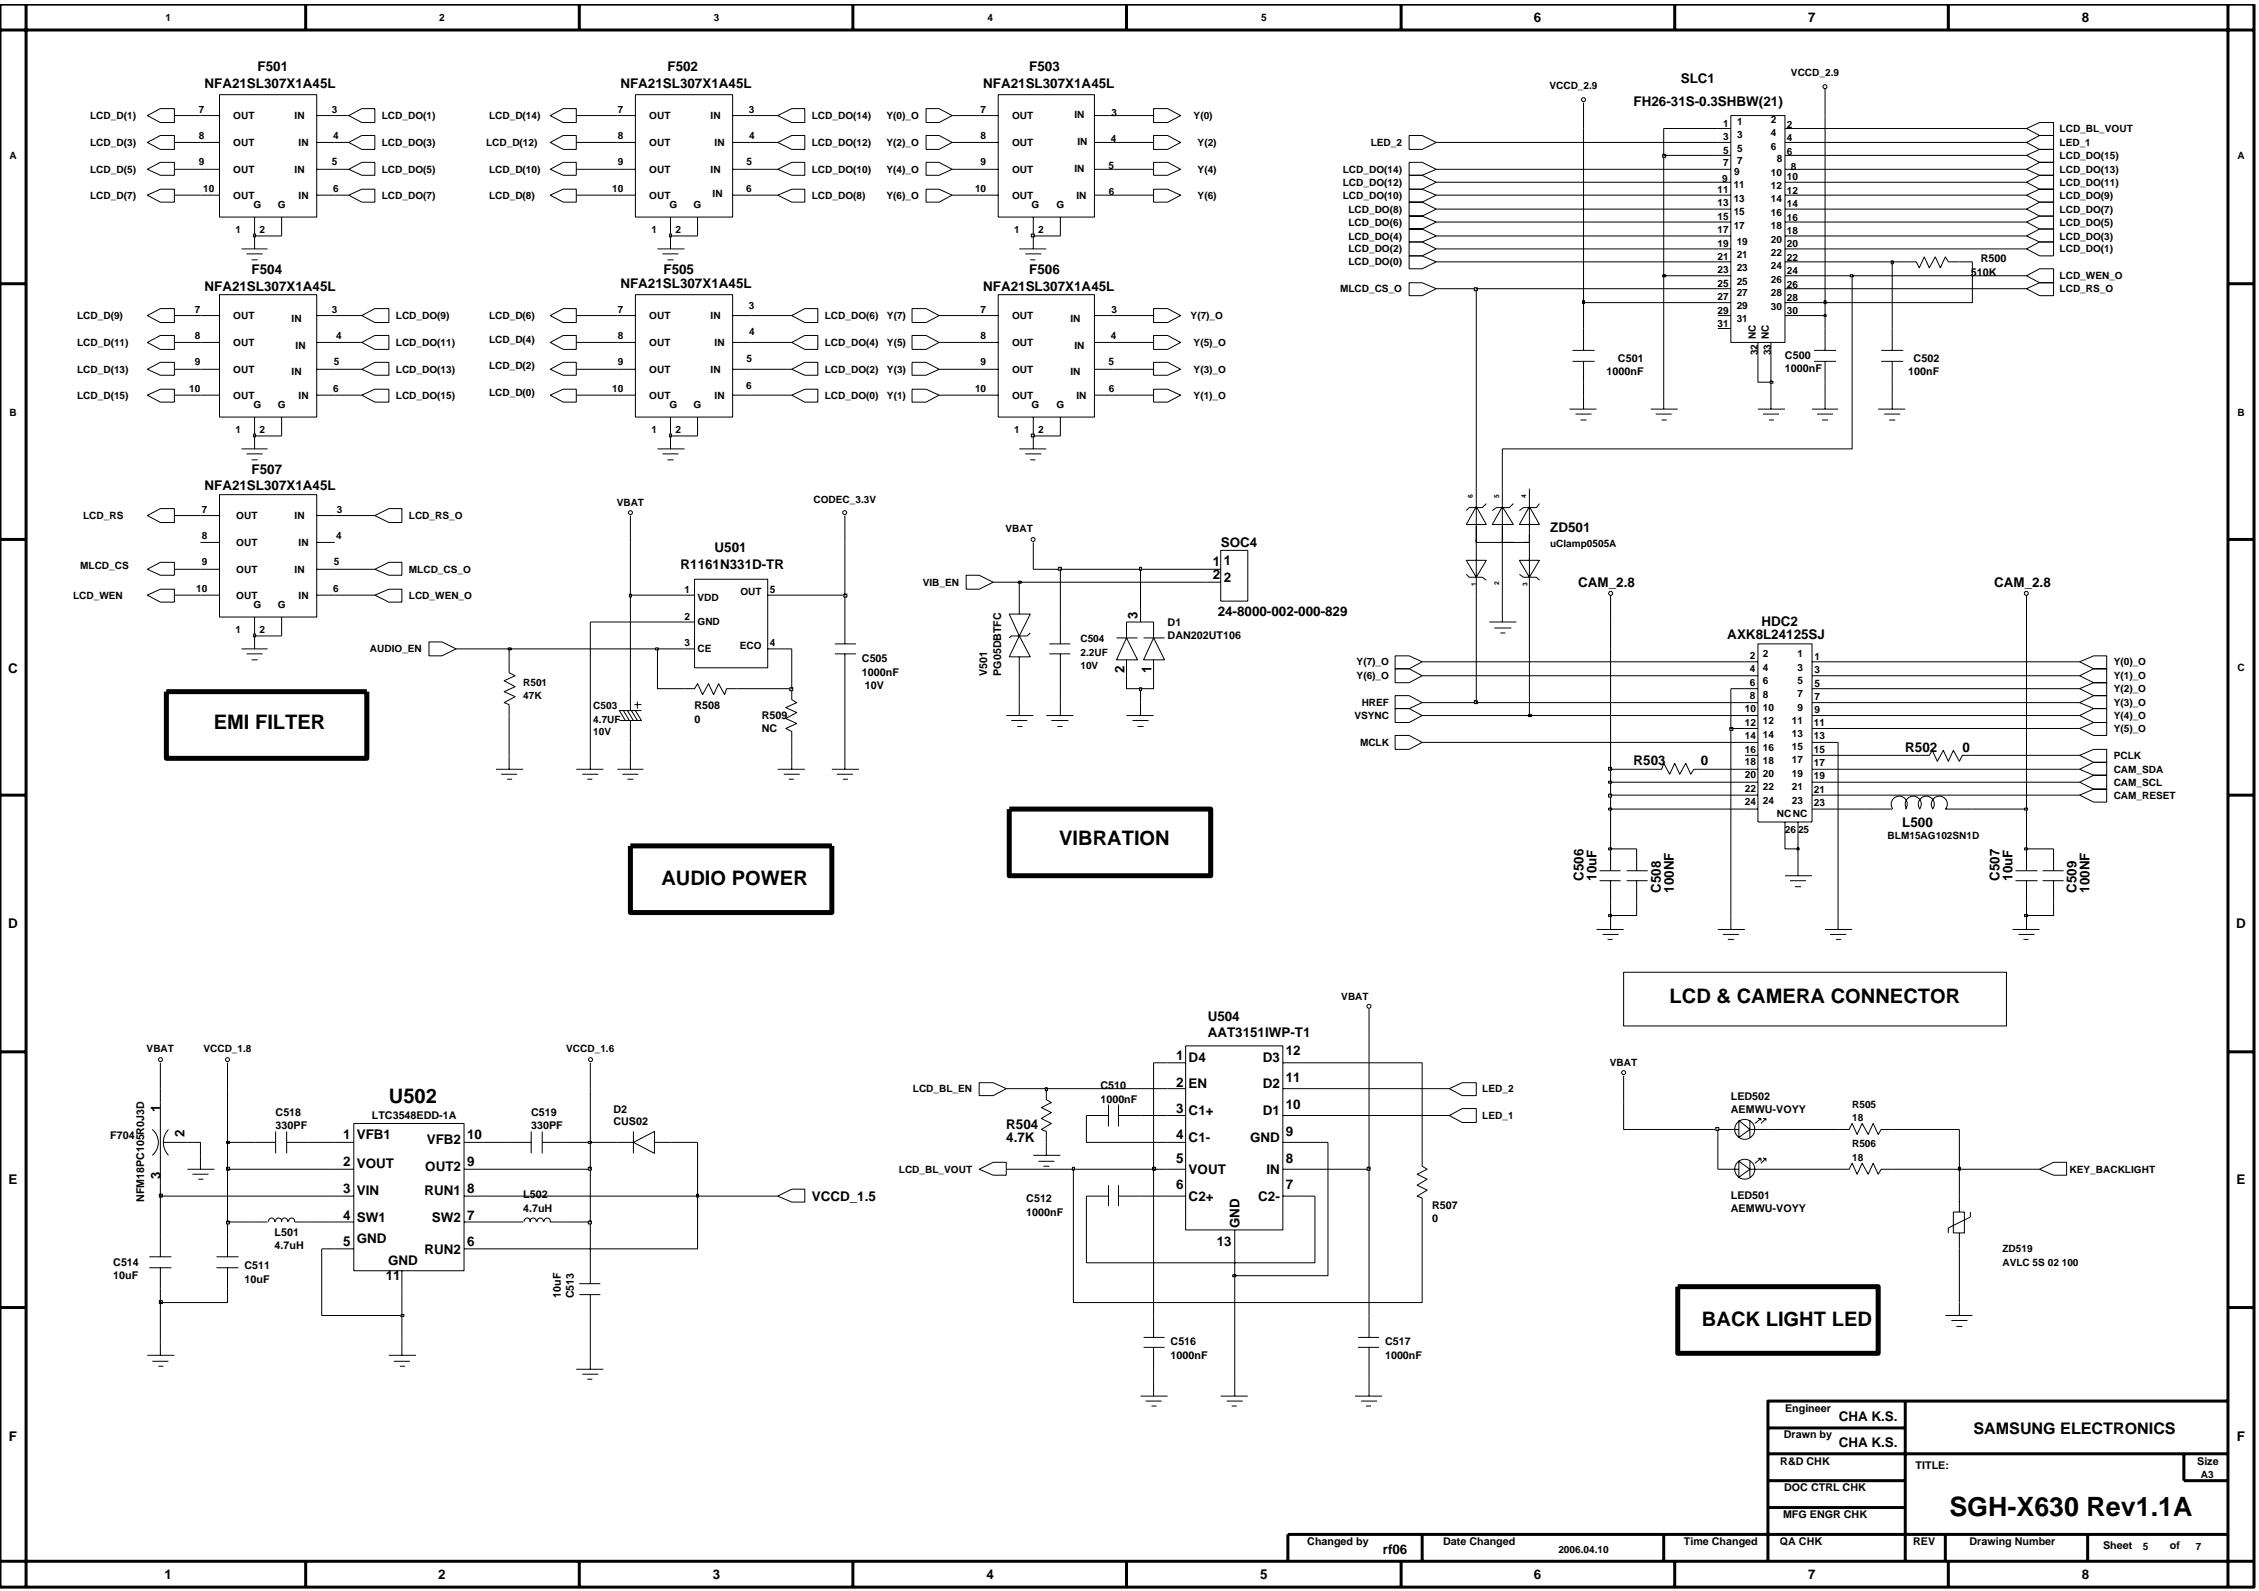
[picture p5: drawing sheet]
<svg xmlns="http://www.w3.org/2000/svg" width="192mm" height="135mm" viewBox="0 0 192 135" stroke-linecap="round" stroke-linejoin="round" font-family="sans-serif">
<defs><g id="words">
<text font-size="2.3" x="165.6" y="128.8">SGH-X630 Rev1.1A</text>
<g font-size="1.7">
<text x="18.2" y="61.9">EMI FILTER</text>
<text x="90" y="71.8">VIBRATION</text>
<text x="56.2" y="75.2">AUDIO POWER</text>
<text x="141.8" y="85.3">LCD &amp; CAMERA CONNECTOR</text>
<text x="33" y="93.7">U502</text>
<text x="144.6" y="112.7">BACK LIGHT LED</text>
</g>
<text font-size="1.4" x="167.6" y="121.8">SAMSUNG ELECTRONICS</text>
<g font-size="1.1">
<text x="130.3" y="1.9">6</text>
<text x="153.6" y="1.9">7</text>
<text x="176.9" y="1.9">8</text>
<text x="17.4" y="7.4">NFA21SL307X1A45L</text>
<text x="21.9" y="6">F501</text>
<text x="52.7" y="7.4">NFA21SL307X1A45L</text>
<text x="56.7" y="6">F502</text>
<text x="83.5" y="7.4">NFA21SL307X1A45L</text>
<text x="87.4" y="6">F503</text>
<text x="138.8" y="9">FH26-31S-0.3SHBW(21)</text>
<text x="142.8" y="7">SLC1</text>
<text x="21.4" y="23.2">F504</text>
<text x="56.4" y="23.2">F505</text>
<text x="87.4" y="23.2">F506</text>
<text x="17.4" y="24.7">NFA21SL307X1A45L</text>
<text x="52.7" y="24.4">NFA21SL307X1A45L</text>
<text x="83.5" y="24.7">NFA21SL307X1A45L</text>
<text x="17.4" y="41.7">NFA21SL307X1A45L</text>
<text x="21.4" y="40.2">F507</text>
<text x="60.7" y="46.9">U501</text>
<text x="103.7" y="46.5">SOC4</text>
<text x="131.7" y="45.2">ZD501</text>
<text x="57.8" y="48.4">R1161N331D-TR</text>
<text x="96.6" y="52.6" transform="rotate(-90 96.6 52.6)">3</text>
<text x="103" y="48.1">1</text>
<text x="103" y="49.2">2</text>
<text x="103.4" y="52.4">24-8000-002-000-829</text>
<text x="104" y="48">1</text>
<text x="104" y="49.5">2</text>
<text x="134.1" y="49.9">CAM_2.8</text>
<text x="149.6" y="53.2">HDC2</text>
<text x="169.4" y="49.9">CAM_2.8</text>
<text x=".7" y="57.2">C</text>
<text x="95.5" y="57.2" transform="rotate(-90 95.5 57.2)">2</text>
<text x="97.8" y="57.2" transform="rotate(-90 97.8 57.2)">1</text>
<text x="146.7" y="54.3">AXK8L24125SJ</text>
<text x="138.8" y="65">R503</text>
<text x="144.5" y="65">0</text>
<text x="161.8" y="63.9">R502</text>
<text x="166.7" y="63.9">0</text>
<text x="161.6" y="70.3">L500</text>
<text x="134.5" y="74.8" transform="rotate(-90 134.5 74.8)">C506</text>
<text x="135.6" y="74.8" transform="rotate(-90 135.6 74.8)">10uF</text>
<text x="141.1" y="75.9" transform="rotate(-90 141.1 75.9)">C508</text>
<text x="142.2" y="75.9" transform="rotate(-90 142.2 75.9)">100NF</text>
<text x="169.8" y="74.8" transform="rotate(-90 169.8 74.8)">C507</text>
<text x="171" y="74.8" transform="rotate(-90 171 74.8)">10uF</text>
<text x="176.4" y="75.9" transform="rotate(-90 176.4 75.9)">C509</text>
<text x="177.5" y="75.9" transform="rotate(-90 177.5 75.9)">100NF</text>
<text x=".7" y="78.9">D</text>
<text x="190" y="78.9">D</text>
<text x="102.6" y="86.7">U504</text>
<text x="102.6" y="88.1">AAT3151IWP-T1</text>
<text x="109.2" y="89.7">12</text>
<text x="13.6" y="94.5" transform="rotate(-90 13.6 94.5)">1</text>
<text x="85.5" y="96">R504</text>
<text x="99.9" y="92.3">2</text>
<text x="99.9" y="94.5">3</text>
<text x="99.9" y="90.1">1</text>
<text x="101" y="92.5">EN</text>
<text x="101" y="94.8">C1+</text>
<text x="101" y="90.2">D4</text>
<text x="107.3" y="94.8">D1</text>
<text x="107.3" y="92.5">D2</text>
<text x="107.3" y="90.2">D3</text>
<text x="109.2" y="94.3">10</text>
<text x="109.2" y="92">11</text>
<text x=".7" y="100.6">E</text>
<text x="13.6" y="100.2" transform="rotate(-90 13.6 100.2)">3</text>
<text x="15.7" y="96.6" transform="rotate(-90 15.7 96.6)">2</text>
<text x="29.2" y="96.8">1</text>
<text x="29.2" y="101.4">3</text>
<text x="29.2" y="99.1">2</text>
<text x="30.3" y="96.8">VFB1</text>
<text x="30.3" y="101.5">VIN</text>
<text x="30.3" y="99.3">VOUT</text>
<text x="36.1" y="101.5">RUN1</text>
<text x="36.1" y="99.5">OUT2</text>
<text x="36.2" y="97.2">VFB2</text>
<text x="39.7" y="96.8">10</text>
<text x="39.7" y="99.1">9</text>
<text x="39.7" y="101.4">8</text>
<text x="85.5" y="97.1">4.7K</text>
<text x="99.9" y="98.8">5</text>
<text x="99.9" y="96.8">4</text>
<text x="99.9" y="101">6</text>
<text x="101" y="99.8">VOUT</text>
<text x="101" y="97.1">C1-</text>
<text x="106.2" y="97.1">GND</text>
<text x="107.6" y="99.8">IN</text>
<text x="109.2" y="96.5">9</text>
<text x="109.2" y="98.8">8</text>
<text x="109.2" y="101">7</text>
<text x="190" y="100.6">E</text>
<text x="29.2" y="103.7">4</text>
<text x="29.2" y="105.9">5</text>
<text x="30.3" y="103.8">SW1</text>
<text x="30.3" y="105.6">GND</text>
<text x="33" y="107.5">GND</text>
<text x="36.1" y="106.5">RUN2</text>
<text x="36.7" y="103.8">SW2</text>
<text x="39.7" y="105.9">6</text>
<text x="39.7" y="103.7">7</text>
<text x="69" y="102">VCCD_1.5</text>
<text x="101" y="102">C2+</text>
<text x="103.4" y="105.9">13</text>
<text x="105.3" y="104.3" transform="rotate(-90 105.3 104.3)">GND</text>
<text x="106.9" y="102">C2-</text>
<text x="32.8" y="108.8">11</text>
<text x=".8" y="122.4">F</text>
<text x="156.2" y="122.9">CHA K.S.</text>
<text x="156.2" y="120.7">CHA K.S.</text>
<text x="190" y="122.4">F</text>
<text x="14" y="134.2">1</text>
<text x="37.2" y="134.2">2</text>
<text x="60.6" y="134.2">3</text>
<text x="83.8" y="134.2">4</text>
<text x="107" y="134.2">5</text>
<text x="117.5" y="132.1">rf06</text>
<text x="130.3" y="134.2">6</text>
<text x="153.6" y="134.2">7</text>
<text x="176.9" y="134.2">8</text>
</g>
<g font-size=".9">
<text x="167.4" y="23.4">510K</text>
<text x="168.3" y="22.3">R500</text>
<text x="149.2" y="28.8" transform="rotate(-90 149.2 28.8)">NC</text>
<text x="150.3" y="28.8" transform="rotate(-90 150.3 28.8)">NC</text>
<text x="136.5" y="31.9">1000nF</text>
<text x="137.4" y="30.8">C501</text>
<text x="149.3" y="30.2" transform="rotate(-90 149.3 30.2)">32</text>
<text x="150.4" y="30.2" transform="rotate(-90 150.4 30.2)">33</text>
<text x="151.6" y="31.6">1000nF</text>
<text x="151.6" y="30.5">C500</text>
<text x="162.1" y="31.9">100nF</text>
<text x="162.6" y="30.8">C502</text>
<text x="99.2" y="53.2">D1</text>
<text x="73.2" y="56.2">C505</text>
<text x="73.2" y="57.4">1000nF</text>
<text x="73.5" y="58.5">10V</text>
<text x="83.9" y="57.4" transform="rotate(-90 83.9 57.4)">V501</text>
<text x="85.1" y="57.4" transform="rotate(-90 85.1 57.4)">PG05DBTFC</text>
<text x="99.2" y="54.3">DAN202UT106</text>
<text x="59" y="60.2">R508</text>
<text x="59" y="61.4">0</text>
<text x="64.7" y="61.1">R509</text>
<text x="64.7" y="62.2">NC</text>
<text x="23.4" y="94.8">C518</text>
<text x="23.4" y="96">330PF</text>
<text x="31.6" y="95.1">LTC3548EDD-1A</text>
<text x="45.1" y="96">330PF</text>
<text x="45.1" y="94.8">C519</text>
<text x="52.1" y="95.6">CUS02</text>
<text x="52.1" y="94.5">D2</text>
<text x="93.5" y="92.5">C510</text>
<text x="93.5" y="93.7">1000nF</text>
<text x="147" y="94.5">AEMWU-VOYY</text>
<text x="147" y="93.4">LED502</text>
<text x="9.4" y="96.8">F704</text>
<text x="44.4" y="101.8">L502</text>
<text x="147" y="101.9">LED501</text>
<text x="9.6" y="107.6">C514</text>
<text x="12.2" y="102.1" transform="rotate(-90 12.2 102.1)">NFM18PC105R0J3D</text>
<text x="20.8" y="107.8">C511</text>
<text x="23.3" y="105">L501</text>
<text x="23.3" y="106.1">4.7uH</text>
<text x="44.4" y="103">4.7uH</text>
<text x="87.2" y="103.3">1000nF</text>
<text x="87.2" y="102.1">C512</text>
<text x="121.7" y="102.7">R507</text>
<text x="121.7" y="103.8">0</text>
<text x="147" y="103">AEMWU-VOYY</text>
<text x="9.6" y="108.7">10uF</text>
<text x="20.8" y="109">10uF</text>
<text x="47.6" y="110.3" transform="rotate(-90 47.6 110.3)">10uF</text>
<text x="48.8" y="110.3" transform="rotate(-90 48.8 110.3)">C513</text>
<text x="99.4" y="114.3">C516</text>
<text x="99.4" y="115.5">1000nF</text>
<text x="117.7" y="115.5">1000nF</text>
<text x="117.7" y="114.3">C517</text>
<text x="151.6" y="120">Engineer</text>
<text x="151.2" y="124.5">R&amp;D CHK</text>
<text x="151.5" y="122.2">Drawn by</text>
<text x="162.7" y="124.8">TITLE:</text>
<text x="186.6" y="124.5">Size</text>
<text x="111" y="131.3">Changed by</text>
<text x="122.6" y="131.3">Date Changed</text>
<text x="143" y="131.3">Time Changed</text>
<text x="151.2" y="131.3">QA CHK</text>
<text x="151.5" y="129">MFG ENGR CHK</text>
<text x="151.6" y="126.7">DOC CTRL CHK</text>
<text x="162.5" y="131.3">REV</text>
<text x="167.3" y="131.3">Drawing Number</text>
<text x="178.7" y="131.6">Sheet</text>
<text x="184.3" y="131.6">of</text>
</g>
<g font-size=".8">
<text x="14.1" y="1.8">1</text>
<text x="37.3" y="1.8">2</text>
<text x="60.6" y="1.8">3</text>
<text x="83.9" y="1.8">4</text>
<text x="107.1" y="1.8">5</text>
<text x="7.7" y="10.1">LCD_D(1)</text>
<text x="16.9" y="9.6">7</text>
<text x="16.9" y="11.9">8</text>
<text x="19.8" y="10.1">OUT</text>
<text x="25" y="10.1">IN</text>
<text x="28.2" y="9.6">3</text>
<text x="28.3" y="11.9">4</text>
<text x="32.4" y="10.1">LCD_DO(1)</text>
<text x="41.5" y="10.1">LCD_D(14)</text>
<text x="52.5" y="9.6">7</text>
<text x="52.5" y="11.9">8</text>
<text x="55.2" y="10.1">OUT</text>
<text x="60.4" y="10.1">IN</text>
<text x="63.6" y="9.6">3</text>
<text x="63.6" y="11.9">4</text>
<text x="69" y="10.1">LCD_DO(14)</text>
<text x="75.3" y="10.1">Y(0)_O</text>
<text x="83.3" y="9.6">7</text>
<text x="83.3" y="11.9">8</text>
<text x="86" y="10.1">OUT</text>
<text x="91.3" y="10">IN</text>
<text x="94.4" y="9.8">3</text>
<text x="101.4" y="10.1">Y(0)</text>
<text x="131.6" y="7.6">VCCD_2.9</text>
<text x="146.4" y="10.8">1</text>
<text x="146.4" y="11.9">3</text>
<text x="147.6" y="10.6">1</text>
<text x="147.6" y="11.7">3</text>
<text x="150.4" y="10.4">2</text>
<text x="150.4" y="11.5">4</text>
<text x="151.8" y="10.8">2</text>
<text x="151.8" y="11.9">4</text>
<text x="152.1" y="6.5">VCCD_2.9</text>
<text x="175" y="11.2">LCD_BL_VOUT</text>
<text x=".8" y="13.5">A</text>
<text x="7.7" y="16.9">LCD_D(7)</text>
<text x="7.7" y="12.4">LCD_D(3)</text>
<text x="7.7" y="14.7">LCD_D(5)</text>
<text x="16.9" y="14">9</text>
<text x="17.3" y="16.3">10</text>
<text x="19.8" y="14.7">OUT</text>
<text x="19.8" y="16.9">OUT</text>
<text x="19.8" y="12.4">OUT</text>
<text x="21.5" y="17.7">G</text>
<text x="23.6" y="17.7">G</text>
<text x="25" y="14.7">IN</text>
<text x="25.4" y="12.4">IN</text>
<text x="25.4" y="16.9">IN</text>
<text x="28.2" y="14">5</text>
<text x="28.3" y="16.3">6</text>
<text x="32.4" y="14.7">LCD_DO(5)</text>
<text x="32.4" y="16.9">LCD_DO(7)</text>
<text x="32.4" y="12.4">LCD_DO(3)</text>
<text x="41.3" y="12.4">LCD_D(12)</text>
<text x="41.5" y="14.7">LCD_D(10)</text>
<text x="41.5" y="16.9">LCD_D(8)</text>
<text x="52" y="16.3">10</text>
<text x="52.5" y="14">9</text>
<text x="55.2" y="12.4">OUT</text>
<text x="55.2" y="14.7">OUT</text>
<text x="55.2" y="16.9">OUT</text>
<text x="56.9" y="17.7">G</text>
<text x="58.9" y="17.7">G</text>
<text x="60.4" y="14.7">IN</text>
<text x="60.5" y="16.7">IN</text>
<text x="60.7" y="12.4">IN</text>
<text x="63.4" y="16.3">6</text>
<text x="63.4" y="14">5</text>
<text x="69" y="14.7">LCD_DO(10)</text>
<text x="69" y="16.9">LCD_DO(8)</text>
<text x="69" y="12.4">LCD_DO(12)</text>
<text x="75.3" y="14.7">Y(4)_O</text>
<text x="75.3" y="16.9">Y(6)_O</text>
<text x="75.3" y="12.4">Y(2)_O</text>
<text x="82.8" y="16.3">10</text>
<text x="83.3" y="14">9</text>
<text x="86" y="12.4">OUT</text>
<text x="86" y="14.7">OUT</text>
<text x="86" y="16.9">OUT</text>
<text x="87.6" y="17.7">G</text>
<text x="89.7" y="17.7">G</text>
<text x="91.3" y="14.6">IN</text>
<text x="91.4" y="16.9">IN</text>
<text x="91.5" y="12.3">IN</text>
<text x="94.2" y="14.4">5</text>
<text x="94.2" y="16.6">6</text>
<text x="94.4" y="12.1">4</text>
<text x="101.7" y="16.9">Y(6)</text>
<text x="101.7" y="12.4">Y(2)</text>
<text x="101.7" y="14.7">Y(4)</text>
<text x="114.1" y="14.7">LCD_DO(14)</text>
<text x="114.1" y="16.9">LCD_DO(10)</text>
<text x="114.1" y="15.8">LCD_DO(12)</text>
<text x="116.4" y="12.4">LED_2</text>
<text x="145.9" y="16.4">11</text>
<text x="145.9" y="17.5">13</text>
<text x="146.3" y="15.5">9</text>
<text x="146.4" y="13">5</text>
<text x="146.4" y="14.1">7</text>
<text x="147.3" y="16">11</text>
<text x="147.3" y="17.2">13</text>
<text x="147.3" y="14.9">9</text>
<text x="147.6" y="12.9">5</text>
<text x="147.6" y="14">7</text>
<text x="150.4" y="15">10</text>
<text x="150.4" y="16.1">12</text>
<text x="150.4" y="17.2">14</text>
<text x="150.4" y="12.7">6</text>
<text x="150.9" y="13.8">8</text>
<text x="151.8" y="15.3">10</text>
<text x="151.8" y="16.5">12</text>
<text x="151.8" y="17.6">14</text>
<text x="151.8" y="13.1">6</text>
<text x="152.1" y="14.5">8</text>
<text x="175" y="13.5">LCD_DO(15)</text>
<text x="175" y="12.4">LED_1</text>
<text x="175" y="16.9">LCD_DO(9)</text>
<text x="175" y="15.8">LCD_DO(11)</text>
<text x="175" y="14.7">LCD_DO(13)</text>
<text x="190.1" y="13.5">A</text>
<text x="20" y="19.8">1</text>
<text x="22.1" y="19.8">2</text>
<text x="55.3" y="19.8">1</text>
<text x="57.4" y="19.8">2</text>
<text x="86.2" y="19.8">1</text>
<text x="88.2" y="19.8">2</text>
<text x="114.5" y="18.1">LCD_DO(8)</text>
<text x="114.5" y="20.4">LCD_DO(4)</text>
<text x="114.5" y="22.6">LCD_DO(0)</text>
<text x="114.5" y="21.5">LCD_DO(2)</text>
<text x="114.5" y="19.2">LCD_DO(6)</text>
<text x="145.9" y="19.8">17</text>
<text x="145.9" y="21">19</text>
<text x="145.9" y="22.1">21</text>
<text x="145.9" y="23.2">23</text>
<text x="145.9" y="18.7">15</text>
<text x="147.3" y="19.5">17</text>
<text x="147.3" y="18.3">15</text>
<text x="147.5" y="20.8">19</text>
<text x="147.5" y="21.9">21</text>
<text x="147.5" y="23">23</text>
<text x="150.4" y="18.4">16</text>
<text x="150.4" y="19.5">18</text>
<text x="150.4" y="20.7">20</text>
<text x="150.4" y="21.8">22</text>
<text x="150.4" y="22.9">24</text>
<text x="151.8" y="18.8">16</text>
<text x="151.8" y="19.9">18</text>
<text x="151.8" y="21">20</text>
<text x="151.8" y="22.2">22</text>
<text x="151.8" y="23.3">24</text>
<text x="175" y="19.2">LCD_DO(5)</text>
<text x="175" y="21.5">LCD_DO(1)</text>
<text x="175" y="20.4">LCD_DO(3)</text>
<text x="175" y="18.1">LCD_DO(7)</text>
<text x="175" y="23.7">LCD_WEN_O</text>
<text x="6.6" y="27.1">LCD_D(9)</text>
<text x="6.6" y="29.4">LCD_D(11)</text>
<text x="16.6" y="26.6">7</text>
<text x="16.6" y="28.8">8</text>
<text x="19.8" y="27.1">OUT</text>
<text x="19.8" y="29.4">OUT</text>
<text x="24.8" y="27.4">IN</text>
<text x="25.1" y="29.7">IN</text>
<text x="28.2" y="26.6">3</text>
<text x="28.6" y="28.8">4</text>
<text x="33.6" y="27.1">LCD_DO(9)</text>
<text x="33.6" y="29.4">LCD_DO(11)</text>
<text x="41.5" y="27.1">LCD_D(6)</text>
<text x="41.5" y="29.1">LCD_D(4)</text>
<text x="52.5" y="26.6">7</text>
<text x="52.5" y="28.8">8</text>
<text x="55.2" y="27.1">OUT</text>
<text x="55.2" y="29.4">OUT</text>
<text x="60.4" y="27.1">IN</text>
<text x="60.7" y="29.4">IN</text>
<text x="63.6" y="26.2">3</text>
<text x="63.6" y="28.5">4</text>
<text x="70.1" y="29.4">LCD_DO(4)</text>
<text x="70.1" y="27.1">LCD_DO(6)</text>
<text x="75.3" y="27.1">Y(7)</text>
<text x="75.3" y="29.4">Y(5)</text>
<text x="83.3" y="26.6">7</text>
<text x="83.3" y="28.8">8</text>
<text x="86" y="27.1">OUT</text>
<text x="86" y="29.4">OUT</text>
<text x="90.9" y="27.4">IN</text>
<text x="91.3" y="29.7">IN</text>
<text x="94.4" y="28.8">4</text>
<text x="94.4" y="26.6">3</text>
<text x="101.1" y="27.1">Y(7)_O</text>
<text x="101.4" y="29.4">Y(5)_O</text>
<text x="113.8" y="24.8">MLCD_CS_O</text>
<text x="145.9" y="26.7">29</text>
<text x="145.9" y="25.5">27</text>
<text x="145.9" y="24.4">25</text>
<text x="145.9" y="27.8">31</text>
<text x="147.5" y="26.2">29</text>
<text x="147.5" y="25.1">27</text>
<text x="147.5" y="24.2">25</text>
<text x="147.5" y="27.3">31</text>
<text x="150.4" y="25.1">28</text>
<text x="150.4" y="24">26</text>
<text x="150.4" y="26.3">30</text>
<text x="151.8" y="26.7">30</text>
<text x="151.8" y="25.6">28</text>
<text x="151.8" y="24.5">26</text>
<text x="175" y="24.8">LCD_RS_O</text>
<text x=".8" y="35.3">B</text>
<text x="6.6" y="31.7">LCD_D(13)</text>
<text x="6.6" y="33.9">LCD_D(15)</text>
<text x="16.1" y="33.3">10</text>
<text x="16.6" y="31">9</text>
<text x="19.8" y="31.7">OUT</text>
<text x="19.8" y="33.9">OUT</text>
<text x="21.5" y="34.7">G</text>
<text x="23.6" y="34.7">G</text>
<text x="24.8" y="31.9">IN</text>
<text x="25.4" y="33.9">IN</text>
<text x="28.3" y="33.3">6</text>
<text x="28.4" y="31">5</text>
<text x="33.6" y="31.7">LCD_DO(13)</text>
<text x="33.6" y="33.9">LCD_DO(15)</text>
<text x="41.5" y="31.3">LCD_D(2)</text>
<text x="41.5" y="33.6">LCD_D(0)</text>
<text x="52" y="33.3">10</text>
<text x="52.5" y="31">9</text>
<text x="55.2" y="31.7">OUT</text>
<text x="55.2" y="33.9">OUT</text>
<text x="56.9" y="34.7">G</text>
<text x="58.9" y="34.7">G</text>
<text x="60.4" y="31.7">IN</text>
<text x="60.7" y="33.9">IN</text>
<text x="63.4" y="33.1">6</text>
<text x="63.4" y="30.8">5</text>
<text x="70.1" y="33.9">LCD_DO(0)</text>
<text x="70.1" y="31.7">LCD_DO(2)</text>
<text x="75.3" y="31.7">Y(3)</text>
<text x="75.3" y="33.9">Y(1)</text>
<text x="82.8" y="33.3">10</text>
<text x="83.3" y="31">9</text>
<text x="86" y="33.9">OUT</text>
<text x="86" y="31.7">OUT</text>
<text x="87.6" y="34.7">G</text>
<text x="89.7" y="34.7">G</text>
<text x="90.9" y="31.9">IN</text>
<text x="91.4" y="33.9">IN</text>
<text x="94.2" y="31">5</text>
<text x="94.2" y="33.3">6</text>
<text x="101.4" y="31.7">Y(3)_O</text>
<text x="101.4" y="33.9">Y(1)_O</text>
<text x="190.1" y="35.3">B</text>
<text x="20" y="36.8">1</text>
<text x="22.1" y="36.8">2</text>
<text x="55.3" y="36.8">1</text>
<text x="57.4" y="36.8">2</text>
<text x="86.2" y="36.8">1</text>
<text x="88.2" y="36.8">2</text>
<text x="7.1" y="44.1">LCD_RS</text>
<text x="17.1" y="43.6">7</text>
<text x="17.1" y="45.8">8</text>
<text x="20.1" y="44.1">OUT</text>
<text x="20.1" y="46.4">OUT</text>
<text x="25" y="44.1">IN</text>
<text x="25.4" y="46.4">IN</text>
<text x="28.6" y="45.8">4</text>
<text x="28.6" y="43.6">3</text>
<text x="34.7" y="44.1">LCD_RS_O</text>
<text x="52.4" y="43">VBAT</text>
<text x="69.1" y="42.8">CODEC_3.3V</text>
<text x="85.4" y="45.2">VBAT</text>
<text x="131.7" y="46.4">uClamp0505A</text>
<text x="6.2" y="50.9">LCD_WEN</text>
<text x="6.8" y="48.3">MLCD_CS</text>
<text x="16.7" y="50.3">10</text>
<text x="17.1" y="48">9</text>
<text x="20" y="53.8">1</text>
<text x="20.1" y="48.7">OUT</text>
<text x="20.1" y="50.9">OUT</text>
<text x="21.5" y="51.7">G</text>
<text x="22.1" y="53.8">2</text>
<text x="23.6" y="51.7">G</text>
<text x="25" y="48.7">IN</text>
<text x="25.4" y="50.9">IN</text>
<text x="28.3" y="50.3">6</text>
<text x="28.4" y="48">5</text>
<text x="34.7" y="50.9">LCD_WEN_O</text>
<text x="34.7" y="48.7">MLCD_CS_O</text>
<text x="58.1" y="52.7">2</text>
<text x="58.1" y="50.4">1</text>
<text x="59.3" y="53.1">GND</text>
<text x="59.3" y="51.1">VDD</text>
<text x="62.9" y="50.6">OUT</text>
<text x="65.4" y="50.4">5</text>
<text x="78.4" y="49.8">VIB_EN</text>
<text x="31.4" y="55.4">AUDIO_EN</text>
<text x="44.4" y="58.3">R501</text>
<text x="44.4" y="59.4">47K</text>
<text x="58.1" y="54.9">3</text>
<text x="59.3" y="55.4">CE</text>
<text x="62.8" y="55.1">ECO</text>
<text x="65.4" y="54.9">4</text>
<text x="91.8" y="55.7">2.2UF</text>
<text x="91.8" y="56.8">10V</text>
<text x="91.8" y="54.5">C504</text>
<text x="115.2" y="56.5">Y(7)_O</text>
<text x="115.2" y="57.7">Y(6)_O</text>
<text x="148.6" y="58.3">6</text>
<text x="148.6" y="59.4">8</text>
<text x="148.6" y="56">2</text>
<text x="148.6" y="57.1">4</text>
<text x="149.8" y="58.1">6</text>
<text x="149.8" y="59.3">8</text>
<text x="149.8" y="55.8">2</text>
<text x="149.8" y="57">4</text>
<text x="152.7" y="58.1">5</text>
<text x="152.7" y="59.2">7</text>
<text x="152.7" y="55.8">1</text>
<text x="152.7" y="57">3</text>
<text x="154.1" y="58.4">5</text>
<text x="154.1" y="59.5">7</text>
<text x="154.1" y="56.1">1</text>
<text x="154.1" y="57.2">3</text>
<text x="179.6" y="58.8">Y(2)_O</text>
<text x="179.6" y="56.5">Y(0)_O</text>
<text x="179.6" y="57.7">Y(1)_O</text>
<text x="190.1" y="57">C</text>
<text x="50.4" y="62.5">10V</text>
<text x="50.4" y="61.4">4.7UF</text>
<text x="50.4" y="60.2">C503</text>
<text x="115.1" y="61.1">VSYNC</text>
<text x="115.5" y="63.4">MCLK</text>
<text x="115.7" y="60">HREF</text>
<text x="148.2" y="62.8">14</text>
<text x="148.2" y="65">18</text>
<text x="148.2" y="60.5">10</text>
<text x="148.2" y="61.7">12</text>
<text x="148.2" y="63.9">16</text>
<text x="149.8" y="62.7">14</text>
<text x="149.8" y="65">18</text>
<text x="149.8" y="60.4">10</text>
<text x="149.8" y="61.5">12</text>
<text x="149.8" y="63.8">16</text>
<text x="152.2" y="62.7">13</text>
<text x="152.2" y="63.8">15</text>
<text x="152.2" y="64.9">17</text>
<text x="152.2" y="61.5">11</text>
<text x="152.7" y="60.4">9</text>
<text x="154.1" y="62.8">13</text>
<text x="154.1" y="64">15</text>
<text x="154.1" y="65.1">17</text>
<text x="154.1" y="61.7">11</text>
<text x="154.1" y="60.6">9</text>
<text x="179.6" y="65.7">CAM_SDA</text>
<text x="179.6" y="60">Y(3)_O</text>
<text x="179.6" y="61.1">Y(4)_O</text>
<text x="179.6" y="62.2">Y(5)_O</text>
<text x="179.6" y="64.5">PCLK</text>
<text x="148.2" y="67.3">22</text>
<text x="148.2" y="66.1">20</text>
<text x="148.2" y="68.4">24</text>
<text x="149.8" y="67.2">22</text>
<text x="149.8" y="66.1">20</text>
<text x="149.8" y="68.3">24</text>
<text x="150.9" y="69.4">NCNC</text>
<text x="151.6" y="70.8">26</text>
<text x="152.2" y="67.1">21</text>
<text x="152.2" y="68.3">23</text>
<text x="152.2" y="66">19</text>
<text x="152.7" y="70.8">25</text>
<text x="154.1" y="67.4">21</text>
<text x="154.1" y="68.5">23</text>
<text x="154.1" y="66.2">19</text>
<text x="160.4" y="71.3">BLM15AG102SN1D</text>
<text x="179.6" y="66.8">CAM_SCL</text>
<text x="179.6" y="67.9">CAM_RESET</text>
<text x="12.5" y="89.4">VBAT</text>
<text x="17.3" y="89.4">VCCD_1.8</text>
<text x="48.1" y="89.4">VCCD_1.6</text>
<text x="113.9" y="85">VBAT</text>
<text x="77.5" y="92.8">LCD_BL_EN</text>
<text x="125.9" y="95.1">LED_1</text>
<text x="125.9" y="92.8">LED_2</text>
<text x="136.8" y="90.6">VBAT</text>
<text x="157.3" y="94.1">R505</text>
<text x="157.3" y="95.2">18</text>
<text x="76.4" y="99.7">LCD_BL_VOUT</text>
<text x="157.3" y="97.5">R506</text>
<text x="157.3" y="98.7">18</text>
<text x="175.8" y="99.7">KEY_BACKLIGHT</text>
<text x="170.1" y="107.6">AVLC 5S 02 100</text>
<text x="170.1" y="106.4">ZD519</text>
<text x="187" y="125.6">A3</text>
<text x="132.4" y="132">2006.04.10</text>
<text x="182" y="131.7">5</text>
<text x="186.5" y="131.7">7</text>
</g>
<g font-size=".6">
<text x="125.1" y="42.3" transform="rotate(-90 125.1 42.3)">6</text>
<text x="127.3" y="42.3" transform="rotate(-90 127.3 42.3)">5</text>
<text x="129.6" y="42.3" transform="rotate(-90 129.6 42.3)">4</text>
<text x="125.4" y="49.8" transform="rotate(-90 125.4 49.8)">1</text>
<text x="127.3" y="49.7" transform="rotate(-90 127.3 49.7)">2</text>
<text x="129.7" y="49.8" transform="rotate(-90 129.7 49.8)">3</text>
</g>
</g></defs>
<g fill="none" stroke="#000" stroke-width=".08">
<path d="M12.5 14.4l1.1-.6h1.2v1.1h-1.2zM12.5 9.8l1.1-.6h1.2v1.2h-1.2zM12.5 16.6l1.1-.5h1.2v1.1h-1.2zM12.5 12.1l1.1-.6h1.2v1.2h-1.2zM17 12.1h1.6M17 14.4h1.6M17 16.6h1.6M17 9.8h1.6M18.6 8h8.3v10.4h-8.3zM21.6 18.4v2.8M23.9 18.4v1.7M26.9 12.1h1.5"/>
<path d="M26.9 14.4h1.5M26.9 16.6h1.5M26.9 9.8h1.5M29.6 12.1l1.1-.6h1.1v1.2h-1.1zM29.6 14.4l1.1-.6h1.1v1.1h-1.1zM29.6 9.8l1.1-.6h1.1v1.2h-1.1zM29.6 16.6l1.1-.5h1.1v1.1h-1.1zM46.7 16.6l1.1-.5h1.2v1.1h-1.2zM46.7 12.1l1.1-.6h1.2v1.2h-1.2zM46.7 14.4l1.1-.6h1.2v1.1h-1.2zM46.7 9.8l1.1-.6h1.2v1.2h-1.2zM52.4 12.1h1.6"/>
<path d="M52.4 14.4h1.6M52.4 16.6h1.6M52.4 9.8h1.6M54 8h8.2v10.4h-8.2zM57 18.4v2.8M59.3 18.4v1.7M62.2 12.1h1.6M62.2 14.4h1.6M62.2 16.6h1.6M62.2 9.8h1.6M66.1 12.1l1.2-.6h1.1v1.2h-1.1zM66.1 14.4l1.2-.6h1.1v1.1h-1.1z"/>
<path d="M66.1 16.6l1.2-.5h1.1v1.1h-1.1zM66.1 9.8l1.2-.6h1.1v1.2h-1.1zM78.7 11.5h1.1l1.1 .6-1.1 .6h-1.1zM78.7 16.1h1.1l1.1 .5-1.1 .6h-1.1zM78.7 13.8h1.1l1.1 .6-1.1 .5h-1.1zM78.7 9.2h1.1l1.1 .6-1.1 .6h-1.1zM83.2 12.1h1.6M83.2 14.4h1.6M83.2 16.6h1.6M83.2 9.8h1.6M84.8 8h8.2v10.4h-8.2zM87.8 18.4v2.8"/>
<path d="M90.1 18.4v1.7M93 12.1h1.6M93 14.4h1.6M93 16.6h1.6M93 9.8h1.6M98 9.2h1.2l1.1 .6-1.1 .6h-1.2zM98 13.8h1.2l1.1 .6-1.1 .5h-1.2zM98 16.1h1.2l1.1 .5-1.1 .6h-1.2zM98 11.5h1.2l1.1 .6-1.1 .6h-1.2zM119.7 11.5h1.1l1.2 .6-1.2 .6h-1.1zM119.7 17.2h1.1l1.2 .6-1.2 .6h-1.1zM119.7 18.4h1.1l1.2 .5-1.2 .6h-1.1z"/>
<path d="M119.7 13.8h1.1l1.2 .6-1.2 .5h-1.1zM119.7 16.1h1.1l1.2 .5-1.2 .6h-1.1zM119.7 19.5h1.1l1.2 .6-1.2 .5h-1.1zM119.7 14.9h1.1l1.2 .6-1.2 .6h-1.1zM134.5 8.7v2.2M145.9 12.1h1.1M145.9 17.8h1.1M145.9 18.9h1.1M145.9 14.4h1.1M145.9 16.6h1.1M145.9 15.5h1.1M145.9 10.9h1.1"/>
<path d="M145.9 13.2h1.1M147 9.8h4.6v19.3h-4.6zM151.6 12.1h1.1M151.6 17.8h1.1M151.6 18.9h1.1M151.6 14.4h1.1M151.6 16.6h1.1M151.6 15.5h1.1M151.6 10.9h1.1M151.6 13.2h1.1M155 7.5v2.3M172.1 13.2l1.2-.5h1.1v1.1h-1.1z"/>
<path d="M172.1 17.8l1.2-.6h1.1v1.2h-1.1zM172.1 14.4l1.2-.6h1.1v1.1h-1.1zM172.1 10.9l1.2-.5h1.1v1.1h-1.1zM172.1 12.1l1.2-.6h1.1v1.2h-1.1zM172.1 18.9l1.2-.5h1.1v1.1h-1.1zM172.1 16.6l1.2-.5h1.1v1.1h-1.1zM172.1 15.5l1.2-.6h1.1v1.2h-1.1zM12.5 33.6l1.1-.5h1.2v1.1h-1.2zM12.5 26.8l1.1-.6h1.2v1.2h-1.2zM12.5 31.4l1.1-.6h1.2v1.1h-1.2zM12.5 29.1l1.1-.6h1.2v1.2h-1.2zM17 26.8h1.6"/>
<path d="M17 31.4h1.6M17 33.6h1.6M17 29.1h1.6M18.6 25h8.3v10.4h-8.3zM20.5 21.2h2.2M20.5 38.1h2.2M20.9 38.6h1.4M20.9 21.6h1.4M21.4 39.1h.5M21.4 22.1h.5M21.6 35.4v2.7M23.9 35.4v1.6"/>
<path d="M26.9 26.8h1.5M26.9 31.4h1.5M26.9 33.6h1.5M26.9 29.1h1.5M30.7 31.4l1.1-.6h1.2v1.1h-1.2zM30.7 29.1l1.1-.6h1.2v1.2h-1.2zM30.7 26.8l1.1-.6h1.2v1.2h-1.2zM30.7 33.6l1.1-.5h1.2v1.1h-1.2zM46.7 33.6l1.1-.5h1.2v1.1h-1.2zM46.7 26.8l1.1-.6h1.2v1.2h-1.2zM46.7 31.4l1.1-.6h1.2v1.1h-1.2zM46.7 29.1l1.1-.6h1.2v1.2h-1.2z"/>
<path d="M52.4 26.8h1.6M52.4 31.4h1.6M52.4 33.6h1.6M52.4 29.1h1.6M54 25h8.2v10.4h-8.2zM55.8 21.2h2.3M55.8 38.1h2.3M56.3 38.6h1.3M56.3 21.6h1.3M56.7 39.1h.5M56.7 22.1h.5M57 35.4v2.7"/>
<path d="M59.3 35.4v1.6M62.2 26.8h1.6M62.2 31.4h1.6M62.2 33.6h1.6M62.2 29.1h1.6M67.3 33.6l1.1-.5h1.1v1.1h-1.1zM67.3 31.4l1.1-.6h1.1v1.1h-1.1zM67.3 26.8l1.1-.6h1.1v1.2h-1.1zM67.3 29.1l1.1-.6h1.1v1.2h-1.1zM77.5 26.2h1.2l1.1 .6-1.1 .6h-1.2zM77.5 28.5h1.2l1.1 .6-1.1 .6h-1.2zM77.5 33.1h1.2l1.1 .5-1.1 .6h-1.2z"/>
<path d="M77.5 30.8h1.2l1.1 .6-1.1 .5h-1.2zM83.2 26.8h1.6M83.2 31.4h1.6M83.2 33.6h1.6M83.2 29.1h1.6M84.8 25h8.2v10.4h-8.2zM86.6 21.2h2.3M86.6 38.1h2.3M87.1 38.6h1.4M87.1 21.6h1.4M87.5 39.1h.4M87.5 22.1h.4"/>
<path d="M87.8 35.4v2.7M90.1 35.4v1.6M93 26.8h1.6M93 31.4h1.6M93 33.6h1.6M93 29.1h1.6M98 28.5h1.2l1.1 .6-1.1 .6h-1.2zM98 30.8h1.2l1.1 .6-1.1 .5h-1.2zM98 26.2h1.2l1.1 .6-1.1 .6h-1.2zM98 33.1h1.2l1.1 .5-1.1 .6h-1.2zM119.7 21.7h1.1l1.2 .6-1.2 .5h-1.1zM119.7 20.6h1.1l1.2 .6-1.2 .5h-1.1z"/>
<path d="M119.7 24h1.1l1.2 .5-1.2 .6h-1.1zM133.3 34.8h2.3M133.6 30.7h1.9M133.6 29.8h1.9M133.8 35.2h1.4M134.3 35.7h.5M134.5 27.9v1.9M134.5 30.7v1.8M134.5 33.6v1.2M140.2 34.8h2.3M140.6 35.2h1.4M141.2 35.7h.4"/>
<path d="M141.3 33.6v1.2M145.9 25.7h1.1M145.9 26.8h1.1M145.9 20.1h1.1M145.9 21.2h1.1M145.9 22.3h1.1M145.9 24.5h1.1M145.9 27.9h1.1M145.9 23.4h1.1M149.3 29.1v1.1M149.3 34.8h2.3M149.8 35.2h1.3"/>
<path d="M150.3 35.7h.4M150.4 29.1v1.1M150.4 33.6v1.2M151.6 25.7h1.1M151.6 26.8h1.1M151.6 20.1h1.1M151.6 21.2h1.1M151.6 22.3h1.1M151.6 24.5h1.1M151.6 23.4h1.1M153.9 34.8h2.2M154.1 30.7h1.9"/>
<path d="M154.1 29.8h1.9M154.4 35.2h1.3M154.8 35.7h.5M155 27.9v1.9M155 30.7v1.8M155 33.6v1.2M159.5 34.8h2.3M159.8 30.7h1.9M159.8 29.8h1.9M160.1 35.2h1.3M160.5 35.7h.5M160.7 27.9v1.9"/>
<path d="M160.7 30.7v1.8M160.7 33.6v1.2M161.8 22.3h1l.2 .5 .5-1 .4 1 .5-1 .4 1 .4-1 .3 .5h.9M172.1 20.1l1.2-.6h1.1v1.1h-1.1zM172.1 24.5l1.2-.5h1.1v1.1h-1.1zM172.1 21.2l1.2-.6h1.1v1.1h-1.1zM172.1 23.4l1.2-.6h1.1v1.2h-1.1zM12.5 43.8l1.1-.6h1.2v1.2h-1.2zM12.5 50.6l1.1-.5h1.2v1.1h-1.2zM12.5 48.4l1.1-.6h1.2v1.1h-1.2zM17 50.6h1.6M17 48.4h1.6"/>
<path d="M17 43.8h1.6M17 46.1h1.6M18.6 42h8.3v10.4h-8.3zM20.5 55.1h2.2M20.9 55.6h1.4M21.4 56.1h.5M21.6 52.4v2.7M23.9 52.4v1.6M26.9 50.6h1.5M26.9 48.4h1.5M26.9 43.8h1.5M26.9 46.1h1.5"/>
<path d="M31.8 48.4l1.2-.6h1.1v1.1h-1.1zM31.8 50.6l1.2-.5h1.1v1.1h-1.1zM31.8 43.8l1.2-.6h1.1v1.2h-1.1zM36.4 54.5h1.1l1.2 .6-1.2 .6h-1.1zM43.2 56.2v1l.6 .2-1 .4 1 .6-1 .4 1 .4-1 .5 .4 .2v.9M53.6 43.8v2.3M53.6 58.5v1.9M53.9 59.9h.6M54.1 59.6v.6M58.1 58.5h.9l.3-.4 .4 .9 .5-.9 .4 .9 .4-.9 .6 .9 .1-.5h1M58.1 55.1h.9M58.1 50.6h.9"/>
<path d="M58.1 52.9h.9M59 49.2h6.2v7.5h-6.2zM65.2 55.1h.9M65.2 50.6h.9M67.3 58.5v1l.4 .2-1 .4 1 .5-1 .5 1 .4-1 .4 .6 .3v.9M70.9 55.6h1.8M70.9 54.7h1.8M71.8 43.8v2.3M71.8 52.9v1.8M71.8 55.6v1.8M82.1 48.9h1.1l1.2 .6-1.2 .6h-1.1zM85.7 52.2h1.8l-.9 1.8z"/>
<path d="M86.6 50.6v1.6M86.6 55.8v1.6M86.6 59.7v1.1M86.6 54l.9 1.8h-1.8zM87.5 53.8l-.2 .2h-1.4l-.2 .2M87.8 46.1v2.3M89.1 55.6h1.8M89.1 54.7h1.8M90.1 52.9v1.8M90.1 55.6v1.8M90.1 59.7v1.1M94.8 54.2h1.8"/>
<path d="M95.7 54.2v-1.3h2.3v1.3M95.7 54.2l.9 1.9h-1.8zM95.7 56.1v1.3M96.9 51.8v1.1M96.9 59.7v1.1M97.1 54.2h1.8M98 54.2l.9 1.9h-1.8zM98 56.1v1.3M102.6 48.4h1.1M102.6 49.5h1.1M103.7 46.8h2.3v4.3h-2.3zM118.5 56.8h1.2l1.1 .6-1.1 .6h-1.2z"/>
<path d="M118.5 59.1h1.2l1.1 .6-1.1 .5h-1.2zM118.5 55.7h1.2l1.1 .5-1.1 .6h-1.2zM124.6 47.6h1.7l-.9 1.5zM124.6 48.8l.2 .3h1.1l.4 .2M125.4 46.1h4.5M125.4 43l.9 1.6h-1.7zM125.4 41.5v9.1M126.3 42.8l-.4 .3h-1.1l-.2 .3M126.5 52.9h2.3M126.9 53.4h1.5M127.4 53.8h.5M127.6 43l1 1.6h-1.8z"/>
<path d="M127.6 41.5v9.1M127.6 51.8v1.1M128.6 42.8l-.4 .3h-1.1l-.3 .3M129.1 48.8l.3 .3h1.1l.3 .2M129.1 47.6h1.7l-.9 1.5zM129.9 41.5v9.1M129.9 43l.9 1.6h-1.7zM130.8 42.8l-.3 .3h-1.1l-.3 .3M136.8 50.6v2.3M148.2 59.7h1.1M148.2 58.5h1.1M148.2 57.4h1.1"/>
<path d="M148.2 56.2h1.1M149.3 54.7h4.6v15.2h-4.6zM153.9 59.7h1.1M153.9 58.5h1.1M153.9 57.4h1.1M153.9 56.2h1.1M172.1 50.6v2.3M176.7 57.4l1.1-.6h1.2v1.2h-1.2zM176.7 58.5l1.1-.5h1.2v1.1h-1.2zM176.7 56.2l1.1-.5h1.2v1.1h-1.2zM42.1 65.4h2.3M42.6 65.8h1.3"/>
<path d="M43.1 66.2h.4M43.2 64.2v1.2M49 65.4h2.3M49.5 65.8h1.3M49.9 66.2h.4M50.1 64.2v1.2M52.4 65.4h2.3M52.9 65.8h1.3M53 60.4l.5 .8M53.3 66.2h.5M53.3 60.4l.5 .8M53.6 61.2v1.9"/>
<path d="M53.6 64.2v1.2M53.6 60.4l.5 .8M54 60.4l.5 .8h-1.9M54.5 60.4h-1.9l.5 .8M66.1 65.4h2.3M66.6 65.8h1.3M67 66.2h.4M67.3 64.2v1.2M70.7 65.4h2.3M71.1 65.8h1.4M71.6 66.2h.4M71.8 64.2v1.2"/>
<path d="M85.5 60.8h2.3M85.9 61.2h1.4M86.4 61.7h.4M88.9 60.8h2.3M89.3 61.2h1.5M89.8 61.7h.4M95.7 60.8h2.3M96.2 61.2h1.4M96.6 61.7h.5M118.5 60.2h1.2l1.1 .6-1.1 .6h-1.2zM118.5 62.5h1.2l1.1 .6-1.1 .6h-1.2zM135.6 79h2.3"/>
<path d="M135.9 74h1.8M135.9 74.8h1.8M136.1 79.4h1.4M136.6 79.8h.4M136.8 72.1v1.9M136.8 74.8v1.9M136.8 77.8v1.2M138.2 74h1.8M138.2 74.8h1.8M139 72.1v1.9M139 74.8v1.9M140.2 65.4h1l.1-.5 .5 .9 .5-.9 .4 .9 .5-.9 .4 .9 .3-.4h.8"/>
<path d="M145.9 79h2.3M146.3 79.4h1.4M146.8 79.8h.5M147 77.8v1.2M148.2 65.4h1.1M148.2 68.8h1.1M148.2 60.8h1.1M148.2 64.2h1.1M148.2 63.1h1.1M148.2 61.9h1.1M148.2 67.6h1.1M148.2 66.5h1.1"/>
<path d="M151.6 69.9v1.1M151.6 74.4h2.3M152.1 74.8h1.3M152.5 75.3h.5M152.7 69.9v1.1M152.7 73.2v1.2M153.9 65.4h1.1M153.9 68.8h1.1M153.9 60.8h1.1M153.9 64.2h1.1M153.9 63.1h1.1M153.9 61.9h1.1"/>
<path d="M153.9 67.6h1.1M153.9 66.5h1.1M155 79h2.3M155.5 79.4h1.3M156 79.8h.4M156.1 77.8v1.2M158.4 68.8h2.3M160.8 68.7a.68 .68 0 0 1 .1-.9 .68 .68 0 0 1 .9 0 .68 .68 0 0 1 .1 1M161.9 68.7a.68 .68 0 0 1 .7-1 .68 .68 0 0 1 .4 1.1M163 64.2h.9l.2-.4 .5 .9 .5-.9 .4 .9 .4-.9 .5 .9 .3-.5h.8M163.1 68.7a.68 .68 0 0 1 .1-.9 .68 .68 0 0 1 .9 0 .68 .68 0 0 1 .1 1M164.2 68.7a.68 .68 0 0 1 .1-.9 .68 .68 0 0 1 .9 0 .68 .68 0 0 1 .1 1"/>
<path d="M165.2 68.8h2.3M171 79h2.3M171.2 74h1.9M171.2 74.8h1.9M171.5 79.4h1.3M171.9 79.8h.4M172.1 72.1v1.9M172.1 74.8v1.9M172.1 77.8v1.2M173.5 74h1.8M173.5 74.8h1.8M174.4 72.1v1.9"/>
<path d="M174.4 74.8v1.9M176.7 67.6l1.1-.5h1.2v1.1h-1.2zM176.7 64.2l1.1-.5h1.2v1.1h-1.2zM176.7 61.9l1.1-.5h1.2v1.1h-1.2zM177.8 65.9l-1.1 .6 1.1 .6h1.2v-1.2M177.8 65.9l-1.1-.5 1.1-.6h1.2v1.1M177.8 60.2l-1.1-.5 1.1-.6h1.2v1.1M177.8 60.2l-1.1 .6 1.1 .6h1.2v-1.2M177.8 65.9h1.2M177.8 60.2h1.2M12.9 96a1.43 1.43 0 0 1 0 2.2M13.6 90.3v2.2"/>
<path d="M13.6 93.7v6.8M13.9 97.1h2M14.3 96a1.6 1.6 0 0 0 0 2.2M15.9 99.4h2.3M16.3 99.8h1.4M17 98.2v1.2M19.3 90.3v2.2M21.6 97.1h1.8M23.4 96.1v1.9M24.3 97.1h1.9M24.3 96.1v1.9M28.4 99.4h1.7"/>
<path d="M28.4 97.1h1.7M30.1 95.5h9.3v12.5h-9.3zM39.4 99.4h1.6M39.4 97.1h1.6M43.2 97.1h1.9M45.1 96.1v1.9M46.1 97.1h1.7M46.1 96.1v1.9M50.1 90.3v2.2M52.4 97.1h1.4M53.8 97.1l1.8-1v1.9zM53.8 96.1v1.9"/>
<path d="M55.6 97.1h1.4M83.2 92h1.2l1.1 .5-1.1 .6h-1.2zM83.2 99.4l1.2-.6h1.1v1.1h-1.1zM87.8 98.2h2.3M88.2 98.7h1.4M88.6 99.1h.5M88.9 92.5v.9l.4 .3-.8 .4 .8 .4-.8 .5 .8 .5-.8 .5 .4 .1v2.1M92.3 94.8h1.9M94.2 93.9v1.8M95 94.8h1.9M95 93.9v1.8M99.2 94.8h1.5"/>
<path d="M99.2 99.4h1.5M99.2 97.1h1.5M99.2 90.3h1.5M99.2 92.5h1.5M100.7 88.9h8.3v15.6h-8.3zM109 94.8h1.6M109 99.4h1.6M109 97.1h1.6M109 90.3h1.6M109 92.5h1.6M116.3 85.7v2.3M120.8 98.2v.9l.4 .3-.8 .4 .8 .4-.8 .5 .8 .4-.8 .5 .4 .2v.9"/>
<path d="M123.1 94.8l1.1-.6h1.2v1.2h-1.2zM123.1 92.5l1.1-.5h1.2v1.1h-1.2zM137.9 91.4v2.3M145.9 96h1.8M145.9 99.4h1.8M147.7 98.7l.9 .7-.9 .6zM147.7 95.2l.9 .8-.9 .7zM148.6 96h1.8M148.6 99.4h1.8M148.6 95.2v1.5M148.6 98.7v1.3M149.3 98.4h.3"/>
<path d="M149.3 95h.3M149.6 95v.2M149.6 98.4v.3M149.6 98.4l-.5 .5M149.6 95l-.5 .5M149.8 98.4h.2M149.8 95h.2M150 95v.2M150 98.4v.3M150 98.4l-.4 .5M150 95l-.4 .5M156.1 96h1l.2-.5 .5 .9 .4-.9 .5 .9 .4-.9 .4 .9 .3-.4h.9"/>
<path d="M156.1 99.4h1l.2-.5 .5 .9 .4-.9 .5 .9 .4-.9 .4 .9 .3-.4h.9M173.3 99.4l1.1-.6h1.2v1.1h-1.2zM12.5 115.2h2.3M12.7 107.7h1.9M12.7 106.8h1.9M12.9 115.7h1.4M13.5 116.1h.4M13.6 105v1.8M13.6 107.7v1.8M13.6 110.7v4.5M16.9 100.2h.4M18.4 107.7h1.9"/>
<path d="M18.4 106.8h1.9M19.3 105v1.8M19.3 107.7v1.8M21.6 103.8h1.1M22.8 103.8l.1-.2 .2-.1 .2 .1v.2M23.4 103.8l.1-.2 .2-.1 .1 .1 .1 .2M23.9 103.8l.1-.2 .2-.1 .2 .1v.2M24.5 103.8l.1-.2 .2-.1 .2 .1v.2h1.2M27.3 106.1v5.7h6.8v3.4M28.4 103.8h1.7M28.4 106.1h1.7M28.4 101.6h1.7"/>
<path d="M33 115.2h2.3M33.5 115.7h1.3M34 116.1h.4M34.1 108v1.5M39.4 103.8h1.6M39.4 106.1h1.6M39.4 101.6h1.6M43.2 103.8h1.2M44.5 103.8l.1-.2 .2-.1 .2 .1v.2M45 103.8l.1-.2 .2-.1 .2 .1v.2M45.6 103.8l.1-.2 .2-.1 .2 .1v.2M46.2 103.8l.1-.2 .2-.1 .2 .1v.2h1.1"/>
<path d="M49 116.4h2.3M49.2 109.1h1.8M49.2 110h1.8M49.5 116.8h1.3M49.9 117.2h.4M50.1 107.3v1.8M50.1 110v6.4M66.1 101.6l1.2-.5h1.1v1h-1.1zM92.3 101.6h1.9M94.2 100.7v1.8M95 100.7v1.8M95 101.6h1.9"/>
<path d="M96.9 118.6h2.3M97.1 113.6h1.8M97.1 114.5h1.8M97.3 119.1h1.4M97.8 119.5h.4M98 111.8v1.8M98 114.5v4.1M99.2 101.6h1.5M103.7 118.6h2.3M104.2 119.1h1.4M104.6 119.5h.5M104.9 104.5v1.6"/>
<path d="M104.9 108.4v10.2M109 101.6h1.6M115.1 118.6h2.3M115.4 113.6h1.7M115.4 114.5h1.7M115.6 119.1h1.4M116 119.5h.5M116.3 111.8v1.8M116.3 114.5v4.1M165.2 111.8h2.3M165.8 112.2h1.3M165.9 103h1v1.8h-1z"/>
<path d="M166.2 112.7h.5M166.4 101.6v1.4M166.4 104.8v1.3M166.4 110.7v1.1M167.4 103v.4l-1.9 .9v.5"/>
<circle cx="134.5" cy="8.5" r=".17"/>
<circle cx="155" cy="7.4" r=".17"/>
<circle cx="53.6" cy="43.6" r=".17"/>
<circle cx="71.8" cy="43.6" r=".17"/>
<circle cx="87.8" cy="45.8" r=".17"/>
<circle cx="136.8" cy="50.4" r=".17"/>
<circle cx="172.1" cy="50.4" r=".17"/>
<circle cx="13.6" cy="90" r=".17"/>
<circle cx="19.3" cy="90" r=".17"/>
<circle cx="50.2" cy="90" r=".17"/>
<circle cx="116.3" cy="85.5" r=".17"/>
<circle cx="137.9" cy="91.1" r=".17"/>
<circle cx="148.2" cy="99.4" r=".85"/>
<circle cx="148.2" cy="96" r=".85"/>
</g>
<path d="M34.1 111.7h.2v.2h-.2z" fill="#c2c2c2"/>
<path d="M98 99.4v12.4M116.3 99.4v12.4M34.1 111.7h.2v.2h-.2zM34.1 109.5v2.3" fill="none" stroke="#000" stroke-width=".08"/>
<path d="M13.5 110.5h.3v.3h-.3z" fill="#c2c2c2"/>
<path d="M91.2 99.4v11.3h29.6v-8M13.5 110.5h.3v.3h-.3zM13.6 109.5v1.2h5.7v-1.2M166.4 106.1v4.6" fill="none" stroke="#000" stroke-width=".08"/>
<path d="M104.7 108.3h.3v.2h-.3z" fill="#c2c2c2"/>
<path d="M112.8 97.1v11.3h-7.9v-2.3M13.6 101.6v3.4M19.3 103.8v1.2M27.3 106.1h1.1M50.1 103.8v3.5M59.3 101.6v4.5h-18.3M92.3 101.6v5.7h19.4v-5.7M104.7 108.3h.3v.2h-.3z" fill="none" stroke="#000" stroke-width=".08"/>
<path d="M19.2 103.8h.3v.2h-.3z" fill="#c2c2c2"/>
<path d="M19.3 99.4v4.4h2.3M19.2 103.8h.3v.2h-.3zM26.2 103.8h2.2M41 103.8h2.2M47.8 103.8h2.3" fill="none" stroke="#000" stroke-width=".08"/>
<path d="M50 103.8h.2v.2h-.2z" fill="#c2c2c2"/>
<path d="M50.1 99.4v4.4M50 103.8h.2v.2h-.2z" fill="none" stroke="#000" stroke-width=".08"/>
<path d="M13.5 101.5h.3v.2h-.3z" fill="#c2c2c2"/>
<path d="M13.5 101.5h.3v.2h-.3zM13.6 100.5v1.1h14.8M41 101.6h18.3" fill="none" stroke="#000" stroke-width=".08"/>
<path d="M59.2 101.5h.1v.2h-.1z" fill="#c2c2c2"/>
<path d="M59.3 97.1v4.5h6.8M166.4 99.4v2.2M59.2 101.5h.1v.2h-.1zM96.9 101.6h2.3M110.6 101.6h1.1" fill="none" stroke="#000" stroke-width=".08"/>
<path d="M19.2 99.2h.3v.2h-.3z" fill="#c2c2c2"/>
<path d="M19.2 99.2h.3v.2h-.3zM19.3 97.1v2.3h9.1M41 99.4h9.1" fill="none" stroke="#000" stroke-width=".08"/>
<path d="M50 99.2h.2v.2h-.2z" fill="#c2c2c2"/>
<path d="M50 99.2h.2v.2h-.2zM50.1 97.1v2.3M85.5 99.4h5.7" fill="none" stroke="#000" stroke-width=".08"/>
<path d="M91.1 99.2h.2v.2h-.2z" fill="#c2c2c2"/>
<path d="M91.1 99.2h.2v.2h-.2zM91.2 99.4h6.8" fill="none" stroke="#000" stroke-width=".08"/>
<path d="M97.9 99.2h.3v.2h-.3z" fill="#c2c2c2"/>
<path d="M97.9 99.2h.3v.2h-.3zM98 90.3v9.1h1.2M110.6 99.4h5.7" fill="none" stroke="#000" stroke-width=".08"/>
<path d="M116.1 99.2h.3v.2h-.3z" fill="#c2c2c2"/>
<path d="M116.1 99.2h.3v.2h-.3zM116.3 88v11.4M145.9 96v3.4M150.4 99.4h5.7M160.7 99.4h5.7" fill="none" stroke="#000" stroke-width=".08"/>
<path d="M166.4 99.2h.1v.2h-.1z" fill="#c2c2c2"/>
<path d="M15.9 97.1h1.1v1.1M120.8 90.3v7.9M166.4 99.2h.1v.2h-.1zM166.4 96v3.4h6.9" fill="none" stroke="#000" stroke-width=".08"/>
<path d="M19.2 97h.3v.2h-.3z" fill="#c2c2c2"/>
<path d="M19.2 97h.3v.2h-.3zM19.3 92.5v4.6h2.3M26.2 97.1h2.2M41 97.1h2.2M47.8 97.1h2.3" fill="none" stroke="#000" stroke-width=".08"/>
<path d="M50 97h.2v.2h-.2z" fill="#c2c2c2"/>
<path d="M50 97h.2v.2h-.2zM50.1 92.5v4.6h2.3M57 97.1h2.3M92.3 94.8v2.3h6.9M110.6 97.1h2.2M137.9 93.7v2.3h8" fill="none" stroke="#000" stroke-width=".08"/>
<path d="M145.8 95.8h.2v.3h-.2z" fill="#c2c2c2"/>
<path d="M13.6 92.5v1.2M85.5 92.5h3.4M96.9 94.8h2.3M110.6 94.8h12.5M145.8 95.8h.2v.3h-.2zM150.4 96h5.7M160.7 96h5.7" fill="none" stroke="#000" stroke-width=".08"/>
<path d="M88.8 92.4h.2v.3h-.2z" fill="#c2c2c2"/>
<path d="M88.8 92.4h.2v.3h-.2zM88.9 92.5h10.3M98 90.3h1.2M110.6 92.5h12.5M110.6 90.3h10.2" fill="none" stroke="#000" stroke-width=".08"/>
<path d="M136.6 77.7h.3v.2h-.3z" fill="#c2c2c2"/>
<path d="M136.6 77.7h.3v.2h-.3zM136.8 76.7v1.1h2.2v-1.1M147 61.9v15.9M156.1 63.1v14.7" fill="none" stroke="#000" stroke-width=".08"/>
<path d="M172 77.7h.2v.2h-.2z" fill="#c2c2c2"/>
<path d="M152.7 72.1v1.1M172 77.7h.2v.2h-.2zM172.1 76.7v1.1h2.3v-1.1" fill="none" stroke="#000" stroke-width=".08"/>
<path d="M136.6 72.1h.3v.1h-.3z" fill="#c2c2c2"/>
<path d="M136.6 72h.3v.2h-.3zM136.8 68.8v3.3h2.2M151.6 71v1.1h1.1" fill="none" stroke="#000" stroke-width=".08"/>
<path d="M152.6 72.1h.2v.1h-.2z" fill="#c2c2c2"/>
<path d="M152.6 72h.2v.2h-.2zM152.7 71v1.1" fill="none" stroke="#000" stroke-width=".08"/>
<path d="M172 72.1h.2v.1h-.2z" fill="#c2c2c2"/>
<path d="M172 72h.2v.2h-.2zM172.1 68.8v3.3h2.3" fill="none" stroke="#000" stroke-width=".08"/>
<path d="M136.6 68.7h.3v.1h-.3z" fill="#c2c2c2"/>
<path d="M136.6 68.7h.3v.1h-.3zM136.8 67.6v1.2h11.4M155 68.8h3.4M167.5 68.8h4.6" fill="none" stroke="#000" stroke-width=".08"/>
<path d="M172 68.7h.2v.1h-.2z" fill="#c2c2c2"/>
<path d="M172.1 52.9v15.9M172 68.7h.2v.1h-.2z" fill="none" stroke="#000" stroke-width=".08"/>
<path d="M136.6 67.5h.3v.2h-.3z" fill="#c2c2c2"/>
<path d="M136.6 67.5h.3v.2h-.3zM136.8 66.5v1.1h11.4M155 67.6h21.7" fill="none" stroke="#000" stroke-width=".08"/>
<path d="M136.6 66.4h.3v.2h-.3z" fill="#c2c2c2"/>
<path d="M136.6 66.4h.3v.2h-.3zM136.8 65.4v1.1h11.4M155 66.5h21.7" fill="none" stroke="#000" stroke-width=".08"/>
<path d="M136.6 65.2h.3v.3h-.3z" fill="#c2c2c2"/>
<g fill="none" stroke="#000" stroke-width=".08">
<path d="M50.1 52.9v11.3M71.8 57.4v6.8M136.8 55.1v10.3h3.4M43.2 60.8v3.4M53.6 63.1v1.1M67.3 63.1v1.1M120.8 63.1h27.4M136.6 65.2h.3v.3h-.3zM144.7 65.4h3.5M155 65.4h21.7M155 64.2h8M155 63.1h1.1"/>
<path d="M167.5 64.2h9.2"/>
</g>
<path d="M146.9 61.8h.3v.3h-.3z" fill="#c2c2c2"/>
<path d="M147 58.5v3.4h1.2M120.8 60.8h9.1M146.9 61.8h.3v.3h-.3zM155 61.9h21.7" fill="none" stroke="#000" stroke-width=".08"/>
<path d="M129.8 60.7h.3v.2h-.3z" fill="#c2c2c2"/>
<path d="M86.6 57.4v2.3M90.1 57.4v2.3M96.9 58.5v1.2M120.8 59.7h4.6M129.9 50.6v10.2h18.3M129.8 60.7h.3v.2h-.3zM155 60.8h21.7" fill="none" stroke="#000" stroke-width=".08"/>
<path d="M125.2 59.5h.3v.3h-.3z" fill="#c2c2c2"/>
<path d="M53.6 50.6v7.9M55.8 55.1v3.4h2.3M62.7 58.5h4.6M125.2 59.5h.3v.3h-.3zM125.4 50.6v9.1h22.8M155 59.7h21.7" fill="none" stroke="#000" stroke-width=".08"/>
<path d="M67.1 58.4h.2v.3h-.2z" fill="#c2c2c2"/>
<path d="M67.1 58.4h.2v.3h-.2zM67.3 55.1v3.4M95.7 57.4v1.1h1.2" fill="none" stroke="#000" stroke-width=".08"/>
<path d="M96.8 58.4h.2v.3h-.2z" fill="#c2c2c2"/>
<path d="M38.7 55.1h4.5v1.1M96.8 58.4h.2v.3h-.2zM98 57.4v1.1h-1.1M120.8 57.4h27.4M120.8 56.2h27.4M147 58.5h1.2M155 58.5h21.7M155 57.4h21.7M155 56.2h21.7" fill="none" stroke="#000" stroke-width=".08"/>
<path d="M43.2 55.1h.2v.1h-.2z" fill="#c2c2c2"/>
<path d="M43.2 55.1h.2v.1h-.2zM43.2 55.1h12.6" fill="none" stroke="#000" stroke-width=".08"/>
<path d="M55.7 55.1h.2v.1h-.2z" fill="#c2c2c2"/>
<path d="M55.7 55.1h.2v.1h-.2zM55.8 55.1h2.3M66.1 55.1h1.2M136.8 52.9v2.2" fill="none" stroke="#000" stroke-width=".08"/>
<path d="M21.5 53.9h.2v.2h-.2z" fill="#c2c2c2"/>
<path d="M14.8 50.6h2.2M21.5 53.9h.2v.2h-.2zM21.6 54h2.3M28.4 50.6h3.4M50.1 52.9h8M71.8 50.6v2.3M90.1 48.4v4.5M96.9 48.4v3.4M127.6 50.6v1.2" fill="none" stroke="#000" stroke-width=".08"/>
<path d="M53.5 50.5h.1v.2h-.1z" fill="#c2c2c2"/>
<path d="M53.5 50.5h.1v.2h-.1zM53.6 46.1v4.5h4.5M66.1 50.6h5.7" fill="none" stroke="#000" stroke-width=".08"/>
<path d="M71.7 50.5h.2v.2h-.2z" fill="#c2c2c2"/>
<path d="M71.7 50.5h.2v.2h-.2zM71.8 46.1v4.5M84.4 49.5h2.2v1.1" fill="none" stroke="#000" stroke-width=".08"/>
<path d="M86.5 49.4h.3v.2h-.3z" fill="#c2c2c2"/>
<path d="M14.8 48.4h2.2M28.4 48.4h3.4M86.5 49.4h.3v.2h-.3zM86.6 49.5h16M87.8 48.4h2.3" fill="none" stroke="#000" stroke-width=".08"/>
<path d="M89.9 48.2h.3v.3h-.3z" fill="#c2c2c2"/>
<path d="M89.9 48.2h.3v.3h-.3zM90.1 48.4h6.8" fill="none" stroke="#000" stroke-width=".08"/>
<path d="M96.8 48.2h.2v.3h-.2z" fill="#c2c2c2"/>
<path d="M125.4 24.5v17M157.3 23.4v14.7h-29.7v3.4M14.8 43.8h2.2M28.4 43.8h3.4M96.8 48.2h.2v.3h-.2zM96.9 48.4h5.7" fill="none" stroke="#000" stroke-width=".08"/>
<path d="M21.5 36.9h.2v.2h-.2z" fill="#c2c2c2"/>
<path d="M21.5 36.9h.2v.2h-.2zM21.6 37h2.3" fill="none" stroke="#000" stroke-width=".08"/>
<path d="M56.9 36.9h.1v.2h-.1z" fill="#c2c2c2"/>
<path d="M56.9 36.9h.1v.2h-.1zM57 37h2.3" fill="none" stroke="#000" stroke-width=".08"/>
<path d="M87.6 36.9h.3v.2h-.3z" fill="#c2c2c2"/>
<g fill="none" stroke="#000" stroke-width=".08">
<path d="M14.8 33.6h2.2M28.4 33.6h2.3M49 33.6h3.4M63.8 33.6h3.5M79.8 33.6h3.4M87.6 36.9h.3v.2h-.3zM87.8 37h2.3M94.6 33.6h3.4M134.5 32.5v1.1M141.3 23.4v10.2M149.3 30.2v2.3h1.1v1.1M155 32.5v1.1"/>
<path d="M160.7 32.5v1.1"/>
</g>
<path d="M150.4 32.4h.2v.2h-.2z" fill="#c2c2c2"/>
<g fill="none" stroke="#000" stroke-width=".08">
<path d="M14.8 31.4h2.2M14.8 29.1h2.2M14.8 26.8h2.2M28.4 31.4h2.3M28.4 29.1h2.3M28.4 26.8h2.3M49 31.4h3.4M49 29.1h3.4M49 26.8h3.4M63.8 31.4h3.5M63.8 29.1h3.5M63.8 26.8h3.5"/>
<path d="M79.8 31.4h3.4M79.8 29.1h3.4M79.8 26.8h3.4M94.6 31.4h3.4M94.6 29.1h3.4M94.6 26.8h3.4M134.5 25.7v2.2M150.4 32.4h.2v.2h-.2zM150.4 30.2v2.3M152.7 26.8h2.3v1.1M160.7 22.3v5.6"/>
</g>
<path d="M154.9 26.7h.2v.2h-.2z" fill="#c2c2c2"/>
<path d="M154.9 26.7h.2v.2h-.2zM155 25.7v1.1" fill="none" stroke="#000" stroke-width=".08"/>
<path d="M134.4 25.5h.2v.3h-.2z" fill="#c2c2c2"/>
<path d="M134.5 10.9v14.8h11.4M134.4 25.5h.2v.3h-.2zM152.7 25.7h2.3" fill="none" stroke="#000" stroke-width=".08"/>
<path d="M154.9 25.5h.2v.3h-.2z" fill="#c2c2c2"/>
<path d="M155 9.8v15.9h12.5v-3.4M122 24.5h3.4M154.9 25.5h.2v.3h-.2z" fill="none" stroke="#000" stroke-width=".08"/>
<path d="M125.2 24.4h.3v.3h-.3z" fill="#c2c2c2"/>
<path d="M125.2 24.4h.3v.3h-.3zM125.4 24.5h20.5M152.7 24.5h19.4" fill="none" stroke="#000" stroke-width=".08"/>
<path d="M141.2 23.3h.3v.2h-.3z" fill="#c2c2c2"/>
<path d="M141.3 13.2v10.2h4.6M141.2 23.3h.3v.2h-.3zM152.7 23.4h4.6" fill="none" stroke="#000" stroke-width=".08"/>
<path d="M157.2 23.3h.2v.2h-.2z" fill="#c2c2c2"/>
<path d="M122 22.3h23.9M152.7 22.3h8M157.2 23.3h.2v.2h-.2zM157.3 23.4h14.8" fill="none" stroke="#000" stroke-width=".08"/>
<path d="M160.7 22.2h.1v.2h-.1z" fill="#c2c2c2"/>
<path d="M122 21.2h23.9M152.7 21.2h19.4M160.7 22.2h.1v.2h-.1zM160.7 22.3h1.1M166.4 22.3h1.1" fill="none" stroke="#000" stroke-width=".08"/>
<path d="M21.5 19.9h.2v.2h-.2z" fill="#c2c2c2"/>
<path d="M21.5 19.9h.2v.2h-.2zM21.6 20.1h2.3" fill="none" stroke="#000" stroke-width=".08"/>
<path d="M56.9 19.9h.1v.2h-.1z" fill="#c2c2c2"/>
<path d="M56.9 19.9h.1v.2h-.1zM57 20.1h2.3" fill="none" stroke="#000" stroke-width=".08"/>
<path d="M87.6 19.9h.3v.2h-.3z" fill="#c2c2c2"/>
<g fill="none" stroke="#000" stroke-width=".08">
<path d="M14.8 16.6h2.2M14.8 14.4h2.2M28.4 16.6h1.2M28.4 14.4h1.2M49 16.6h3.4M49 14.4h3.4M63.8 16.6h2.3M63.8 14.4h2.3M80.9 16.6h2.3M80.9 14.4h2.3M87.6 19.9h.3v.2h-.3zM94.6 16.6h3.4"/>
<path d="M94.6 14.4h3.4M122 18.9h23.9M122 17.8h23.9M122 16.6h23.9M122 15.5h23.9M122 14.4h23.9M152.7 18.9h19.4M152.7 17.8h19.4M152.7 16.6h19.4M152.7 15.5h19.4M152.7 14.4h19.4M87.8 20.1h2.3"/>
<path d="M122 20.1h23.9M152.7 20.1h19.4"/>
</g>
<path d="M141.2 13.1h.3v.3h-.3z" fill="#c2c2c2"/>
<g fill="none" stroke="#000" stroke-width=".08">
<path d="M14.8 12.1h2.2M14.8 9.8h2.2M28.4 12.1h1.2M28.4 9.8h1.2M49 12.1h3.4M49 9.8h3.4M63.8 12.1h2.3M63.8 9.8h2.3M80.9 12.1h2.3M80.9 9.8h2.3M94.6 12.1h3.4M94.6 9.8h3.4"/>
<path d="M122 12.1h23.9M141.2 13.1h.3v.3h-.3zM145.9 10.9h-4.6v2.3h4.6M152.7 13.2h19.4M152.7 12.1h19.4M152.7 10.9h19.4M137.9 82.6h32.5v4.6h-32.5z"/>
</g>
<g fill="none" stroke="#000" stroke-width=".25">
<path d="M0 .4h191.5v134.5h-191.5zM0 2.6h191.5M2.2 .4v134.5M26 .4v2.2M49.2 .4v2.2M72.5 .4v2.2M95.7 .4v2.2M119 .4v2.2M142.3 .4v2.2M165.5 .4v2.2M189.3 .4v134.5M0 24.1h2.2"/>
<path d="M189.3 24.1h2.2M0 45.8h2.2M189.3 45.8h2.2M0 67.6h2.2M189.3 67.6h2.2M0 89.4h2.2M189.3 89.4h2.2M0 111.1h2.2M161.8 119.1v13.6M189.3 119.1h-39.1v13.6M189.3 111.1h2.2M0 132.7h191.5"/>
<path d="M26 132.7v2.2M49.2 132.7v2.2M72.5 132.7v2.2M95.7 132.7v2.2M119 132.7v2.2M120.8 130.4v2.3M141.3 130.4v2.3M142.3 132.7v2.2M150.2 121.3h11.6M150.2 123.5h39.1M150.2 125.8h11.6M150.2 128.1h11.6"/>
<path d="M165.2 130.4v2.3M165.5 132.7v2.2M177.3 130.4v2.3M185.5 123.5v2.3h3.8M189.3 130.4h-79.9v2.3"/>
</g>
<path d="M14.1 58.8h17.1v5.6h-17.1zM53.6 71.9h17.1v5.6h-17.1zM85.7 68.8h17.1v5.6h-17.1zM142.5 109.3h17v5.7h-17z" fill="none" stroke="#000" stroke-width=".42"/>
<use href="#words"/>
</svg>
